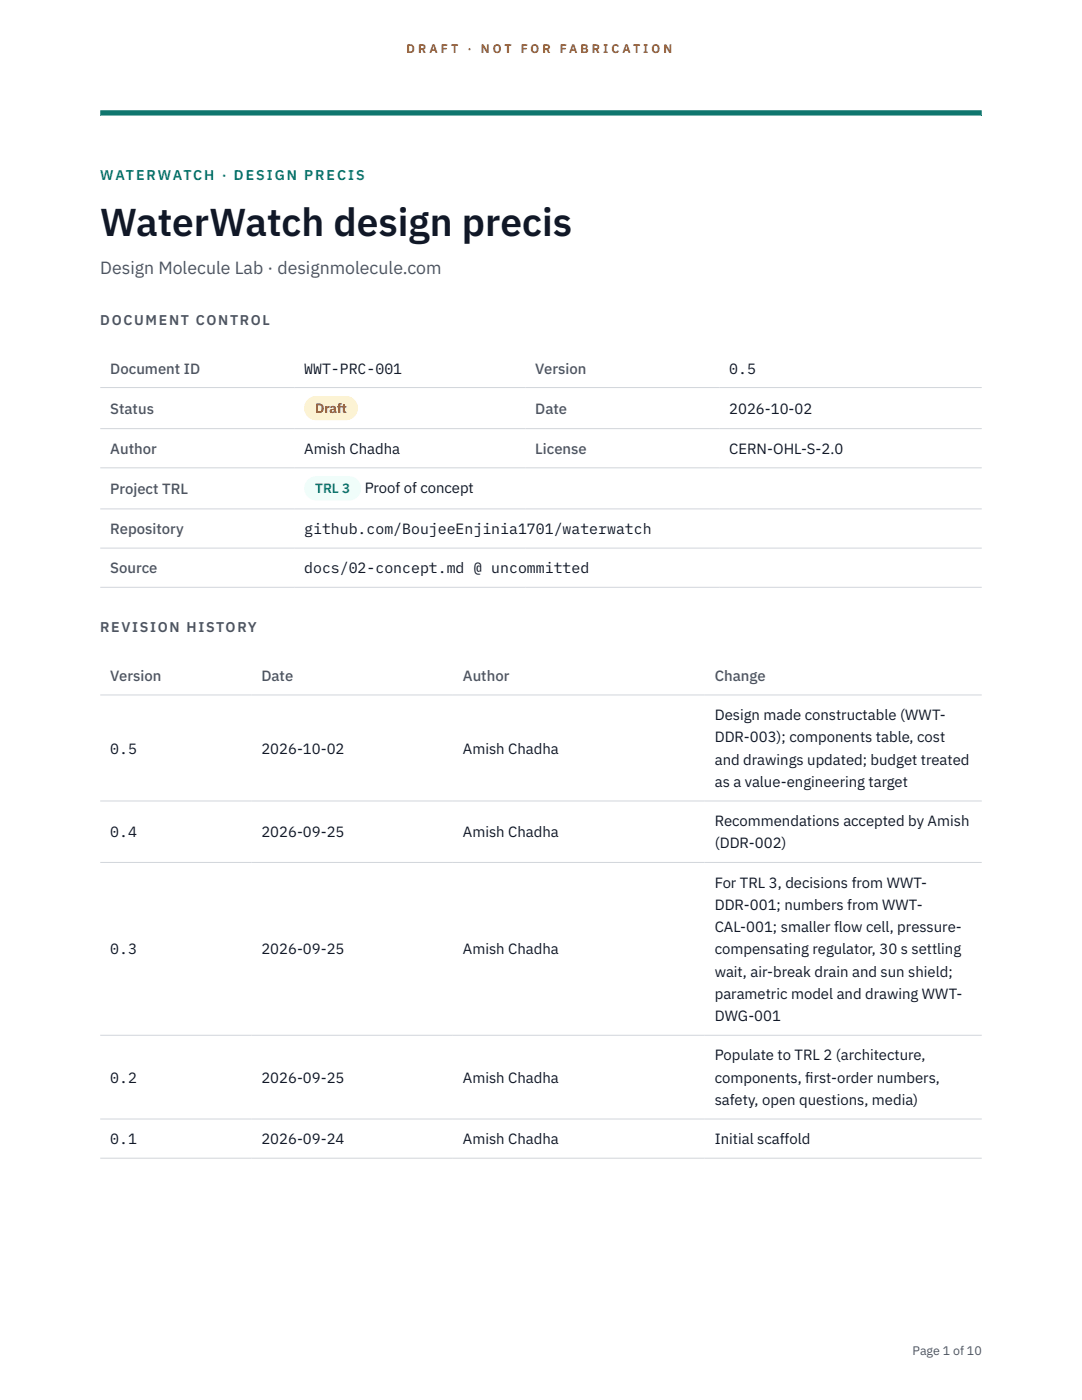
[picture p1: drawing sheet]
<svg xmlns="http://www.w3.org/2000/svg" width="216mm" height="279mm" viewBox="0 0 216 279" stroke-linecap="round" stroke-linejoin="round" font-family="sans-serif">
<defs><g id="words">
<text font-size="7.8" fill="#111827" x="20" y="47.1">WaterWatch design precis</text>
<text font-size="3.5" fill="#4b5563" x="20" y="54.6">Design Molecule Lab · designmolecule.com</text>
<g font-size="3" fill="#4b5563">
<text x="22" y="74.5">Document ID</text>
<text x="106.8" y="74.5">Version</text>
<text x="22" y="82.6">Status</text>
<text x="106.8" y="82.6">Date</text>
<text x="22" y="90.6">Author</text>
<text x="106.8" y="90.6">License</text>
<text x="22" y="98.6">Project TRL</text>
<text x="22" y="106.6">Repository</text>
<text x="22" y="114.4">Source</text>
<text x="22" y="135.9">Version</text>
<text x="52.2" y="135.9">Date</text>
<text x="92.4" y="135.9">Author</text>
<text x="142.6" y="135.9">Change</text>
</g>
<g font-size="3" fill="#111827">
<text x="60.7" y="74.5">WWT-PRC-001</text>
<text x="145.5" y="74.5">0.5</text>
<text x="145.5" y="82.6">2026-10-02</text>
<text x="60.7" y="90.6">Amish Chadha</text>
<text x="145.5" y="90.6">CERN-OHL-S-2.0</text>
<text x="72.8" y="98.5">Proof of concept</text>
<text x="60.7" y="106.6">github.com/BoujeeEnjinia1701/waterwatch</text>
<text x="60.7" y="114.4">docs/02-concept.md @ uncommitted</text>
<text x="142.6" y="143.7">Design made constructable (WWT-</text>
<text x="142.6" y="148.2">DDR-003); components table, cost</text>
<text x="22" y="150.4">0.5</text>
<text x="52.2" y="150.4">2026-10-02</text>
<text x="92.4" y="150.4">Amish Chadha</text>
<text x="142.6" y="152.6">and drawings updated; budget treated</text>
<text x="142.6" y="157.1">as a value-engineering target</text>
<text x="22" y="167.1">0.4</text>
<text x="52.2" y="167.1">2026-09-25</text>
<text x="92.4" y="167.1">Amish Chadha</text>
<text x="142.6" y="164.9">Recommendations accepted by Amish</text>
<text x="142.6" y="169.3">(DDR-002)</text>
<text x="142.6" y="177.1">For TRL 3, decisions from WWT-</text>
<text x="142.6" y="181.6">DDR-001; numbers from WWT-</text>
<text x="22" y="190.5">0.3</text>
<text x="52.2" y="190.5">2026-09-25</text>
<text x="92.4" y="190.5">Amish Chadha</text>
<text x="142.6" y="186">CAL-001; smaller flow cell, pressure-</text>
<text x="142.6" y="190.5">compensating regulator, 30 s settling</text>
<text x="142.6" y="194.9">wait, air-break drain and sun shield;</text>
<text x="142.6" y="199.4">parametric model and drawing WWT-</text>
<text x="142.6" y="203.8">DWG-001</text>
<text x="142.6" y="211.6">Populate to TRL 2 (architecture,</text>
<text x="22" y="216.1">0.2</text>
<text x="52.2" y="216.1">2026-09-25</text>
<text x="92.4" y="216.1">Amish Chadha</text>
<text x="142.6" y="216.1">components, f</text>
<text x="142.6" y="220.5">safety, open questions, media)</text>
<text x="160.7" y="216.1">irst-order numbers,</text>
<text x="22" y="228.3">0.1</text>
<text x="52.2" y="228.3">2026-09-24</text>
<text x="92.4" y="228.3">Amish Chadha</text>
<text x="142.6" y="228.3">Initial scaffold</text>
</g>
<text font-size="2.8" fill="#0f766e" x="20" y="36">WATERWATCH · DESIGN PRECIS</text>
<g font-size="2.8" fill="#4b5563">
<text x="20" y="64.8">DOCUMENT CONTROL</text>
<text x="20" y="126.2">REVISION HISTORY</text>
</g>
<text font-size="2.7" fill="#92400e" x="62.9" y="82.5">Draft</text>
<text font-size="2.7" fill="#0f766e" x="62.9" y="98.5">TRL 3</text>
<g font-size="2.5" fill="#b45309">
<text x="81.1" y="10.5">D R A F T</text>
<text x="93.3" y="10.5">·</text>
<text x="95.9" y="10.5">N O T</text>
<text x="103.9" y="10.5">F O R</text>
<text x="111.7" y="10.5">F A B R I C A T I O N</text>
</g>
<text font-size="2.5" fill="#4b5563" x="182.1" y="270.3">Page 1 of 10</text>
</g></defs>
<path d="M20 23.1h175.9zM20 22h175.9v1.1h-175.9z" fill-rule="evenodd" fill="#0f766e"/>
<path d="M20 77.3h175.9M20 85.5h175.9M20 93.4h175.9M20 101.6h175.9M20 109.4h175.9M20 117.2h175.9M20 138.7h175.9M20 159.9h175.9M20 172.1h175.9M20 206.6h175.9M20 223.3h175.9M20 231.1h175.9" fill="none" stroke="#d1d5db" stroke-width=".2"/>
<path d="M60.7 79h10.7v4.9h-10.7z" fill="#fef3c7"/>
<path d="M60.7 95.1h11.4v4.8h-11.4z" fill="#f0fdfa"/>
<use href="#words"/>
</svg>
